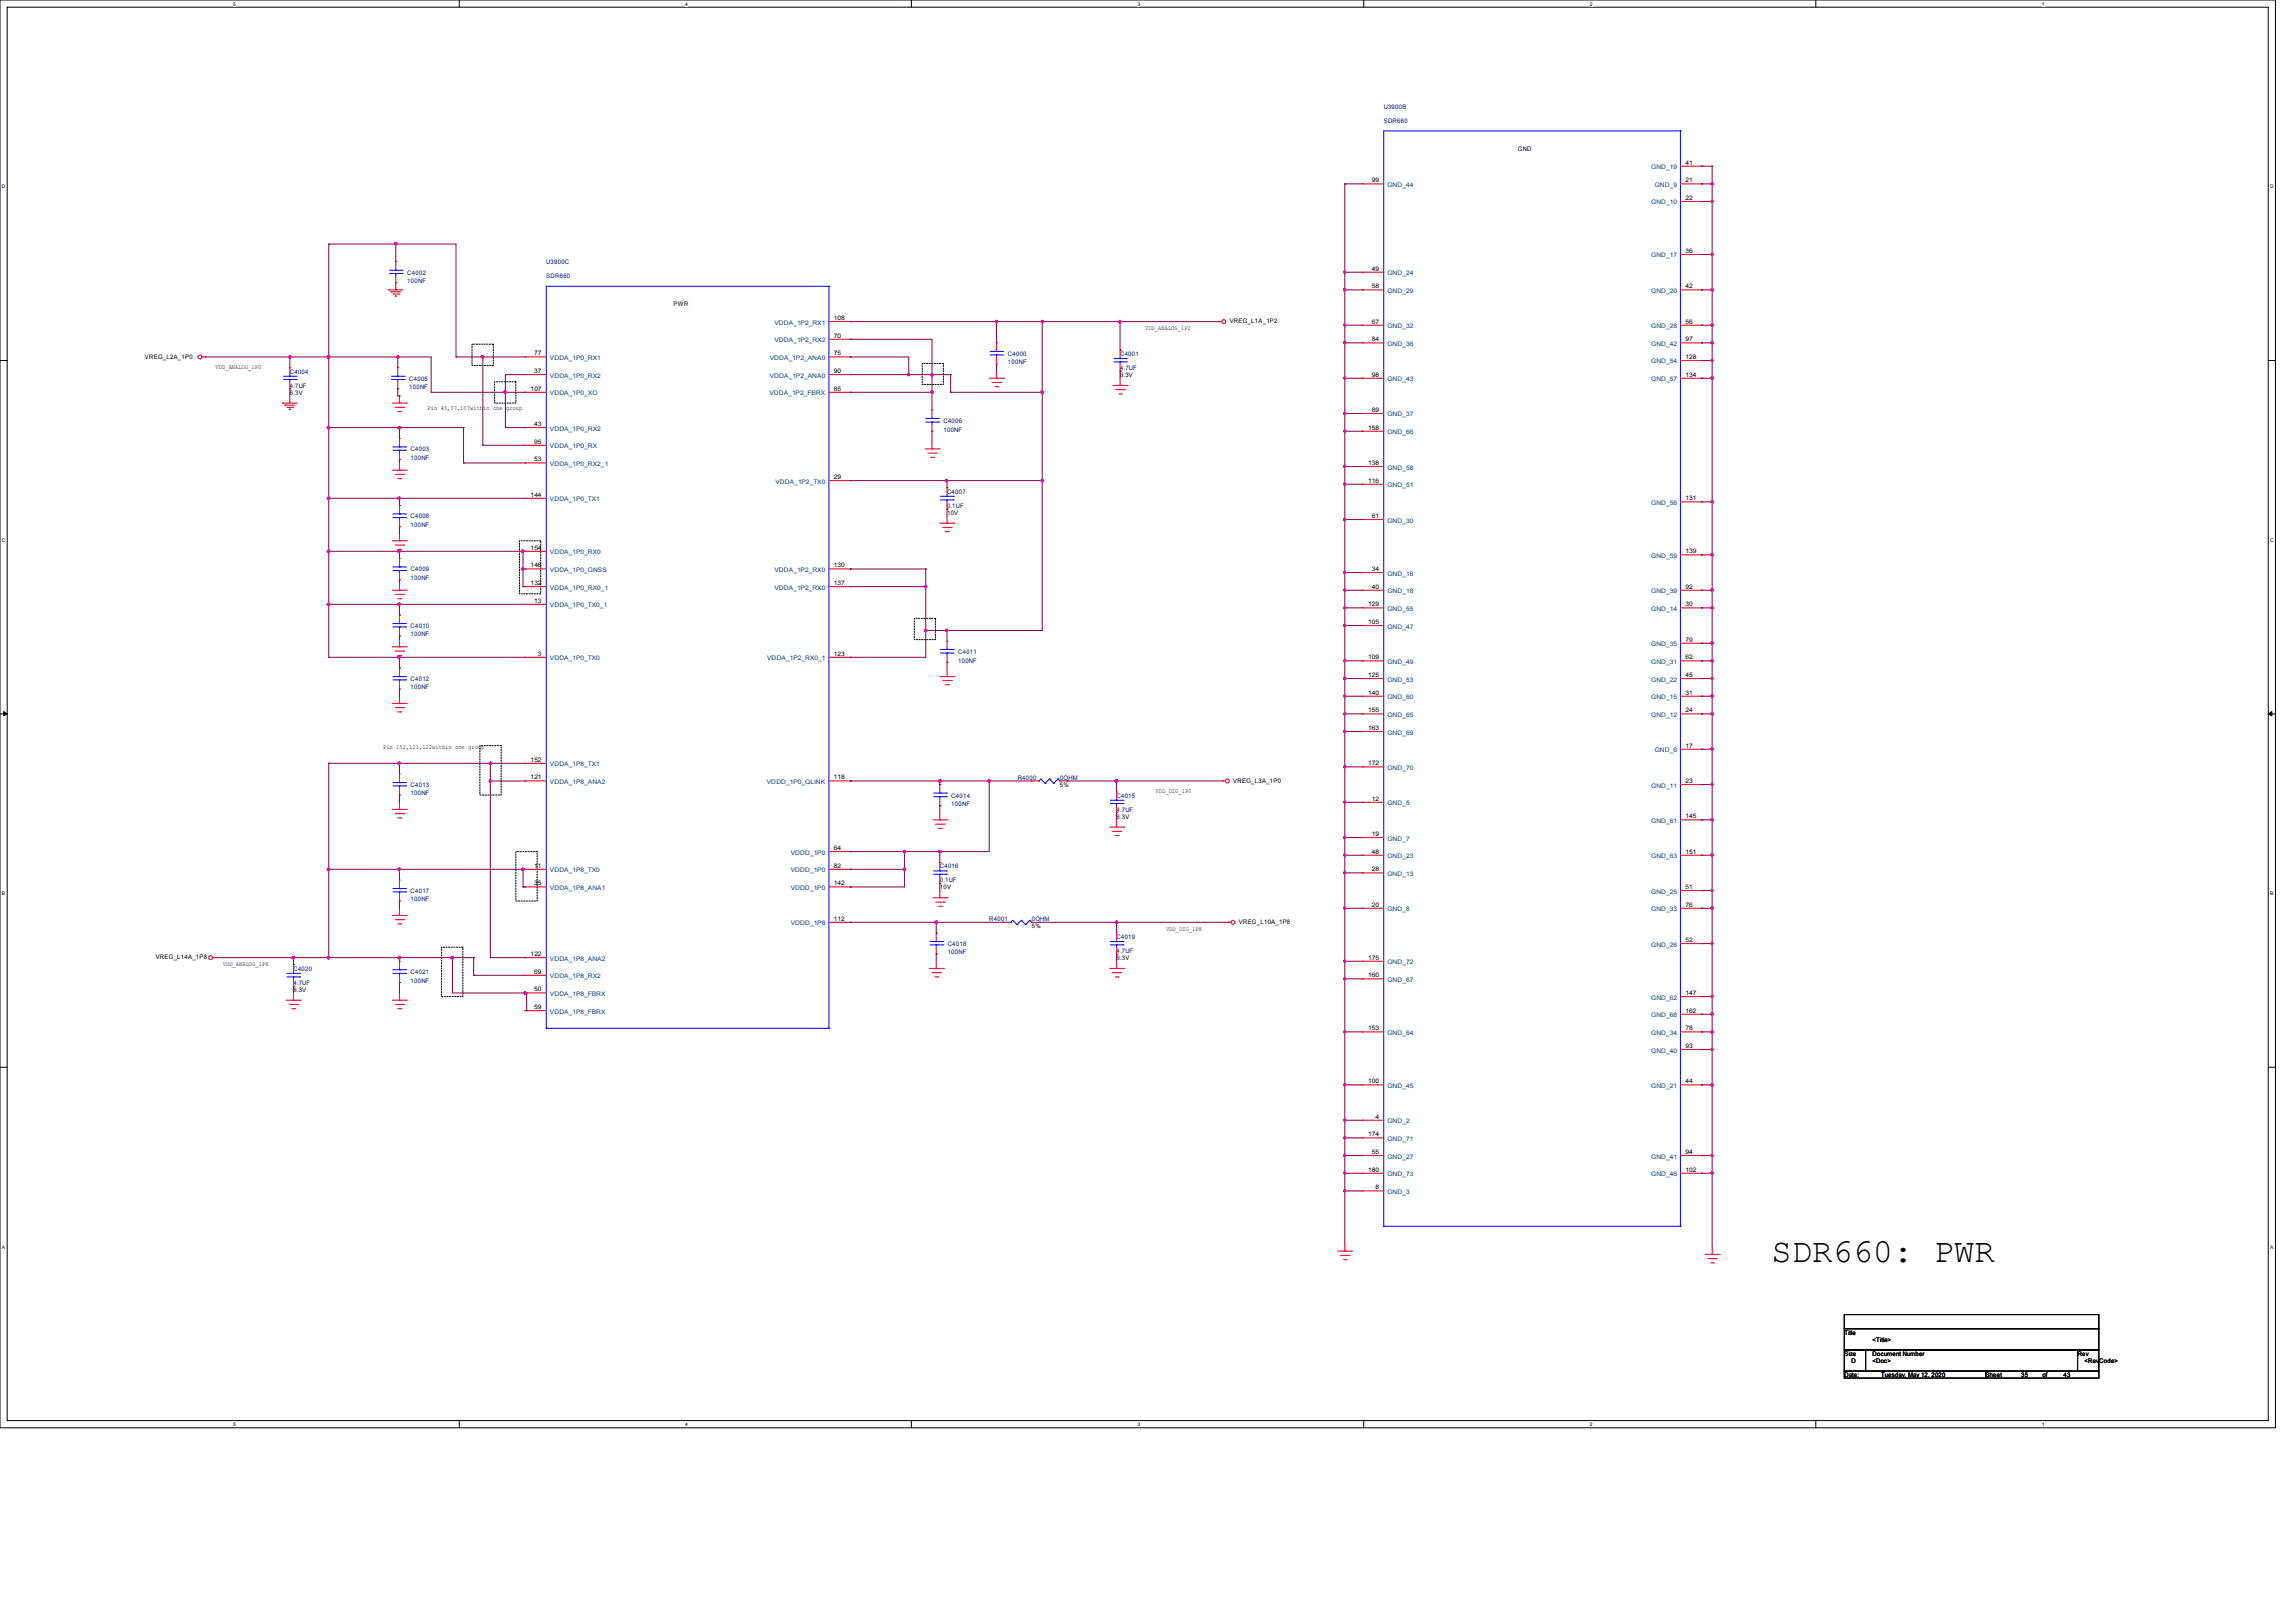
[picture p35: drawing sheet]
<svg xmlns="http://www.w3.org/2000/svg" width="297mm" height="210mm" viewBox="0 0 297 210" stroke-linecap="round" stroke-linejoin="round" font-family="sans-serif">
<defs><g id="words">
<text font-size="4.4" x="229.3" y="163.2">SDR660: PWR</text>
<g font-size=".8" fill="#000080">
<text x="179.1" y="14.1">U3900B</text>
<text x="179.1" y="15.9">SDR660</text>
<text x="52.7" y="35.5">C4002</text>
<text x="70.7" y="34.2">U3900C</text>
<text x="70.7" y="36">SDR660</text>
<text x="52.7" y="36.6">100NF</text>
<text x="130.4" y="46.1">C4000</text>
<text x="130.4" y="47.2">100NF</text>
<text x="145" y="46.1">C4001</text>
<text x="145" y="47.9">4.7UF</text>
<text x="37.5" y="48.3">C4004</text>
<text x="37.5" y="50.2">4.7UF</text>
<text x="53" y="49.2">C4005</text>
<text x="53" y="50.3">100NF</text>
<text x="53.1" y="58.4">C4003</text>
<text x="53.1" y="59.5">100NF</text>
<text x="122.1" y="54.7">C4006</text>
<text x="122.1" y="55.8">100NF</text>
<text x="122.6" y="63.9">C4007</text>
<text x="122.6" y="65.7">0.1UF</text>
<text x="53.1" y="67.1">C4008</text>
<text x="53.1" y="68.2">100NF</text>
<text x="53.1" y="73.9">C4009</text>
<text x="53.1" y="75">100NF</text>
<text x="53.1" y="81.2">C4010</text>
<text x="53.1" y="82.3">100NF</text>
<text x="53.1" y="88.1">C4012</text>
<text x="53.1" y="89.2">100NF</text>
<text x="124" y="84.6">C4011</text>
<text x="124" y="85.7">100NF</text>
<text x="53.1" y="101.8">C4013</text>
<text x="131.7" y="100.9">R4000</text>
<text x="137.2" y="100.9">0OHM</text>
<text x="53.1" y="102.9">100NF</text>
<text x="123.1" y="103.2">C4014</text>
<text x="123.1" y="104.3">100NF</text>
<text x="144.5" y="103.2">C4015</text>
<text x="144.5" y="105">4.7UF</text>
<text x="121.6" y="112.4">C4016</text>
<text x="53.1" y="115.5">C4017</text>
<text x="53.1" y="116.6">100NF</text>
<text x="121.6" y="114.2">0.1UF</text>
<text x="128" y="119.2">R4001</text>
<text x="133.5" y="119.2">0OHM</text>
<text x="38" y="125.6">C4020</text>
<text x="122.6" y="122.4">C4018</text>
<text x="122.6" y="123.5">100NF</text>
<text x="144.5" y="121.5">C4019</text>
<text x="144.5" y="123.3">4.7UF</text>
<text x="38" y="127.4">4.7UF</text>
<text x="53.1" y="126.1">C4021</text>
<text x="53.1" y="127.2">100NF</text>
</g>
<g font-size=".8">
<text x="177.5" y="23.6">99</text>
<text x="196.4" y="19.5">GND</text>
<text x="218.1" y="21.3">41</text>
<text x="218.1" y="23.6">21</text>
<text x="218.1" y="25.9">22</text>
<text x="177.5" y="35">49</text>
<text x="218.1" y="32.7">36</text>
<text x="87.2" y="39.6">PWR</text>
<text x="107.9" y="41.4">108</text>
<text x="159.1" y="41.8">VREG_L1A_1P2</text>
<text x="177.5" y="37.3">58</text>
<text x="177.5" y="41.9">67</text>
<text x="218.1" y="37.3">42</text>
<text x="218.1" y="41.9">56</text>
<text x="18.8" y="46.4">VREG_L2A_1P0</text>
<text x="27.9" y="47.8">VDD_ANALOG_1P0</text>
<text x="69.1" y="46">77</text>
<text x="107.9" y="43.7">70</text>
<text x="107.9" y="46">75</text>
<text x="148.2" y="42.8">VDD_ANALOG_1P2</text>
<text x="177.5" y="44.2">84</text>
<text x="218.1" y="44.2">97</text>
<text x="218.1" y="46.4">128</text>
<text x="37.5" y="51.1">6.3V</text>
<text x="55.3" y="53.1">Pin 43,37,107within one group</text>
<text x="68.7" y="50.5">107</text>
<text x="69.1" y="48.3">37</text>
<text x="107.9" y="48.3">90</text>
<text x="107.9" y="50.5">85</text>
<text x="145" y="48.8">6.3V</text>
<text x="177.5" y="48.7">98</text>
<text x="177.5" y="53.3">89</text>
<text x="218.1" y="48.7">134</text>
<text x="69.1" y="55.1">43</text>
<text x="69.1" y="57.4">95</text>
<text x="69.1" y="59.7">53</text>
<text x="177.1" y="55.6">158</text>
<text x="68.7" y="64.3">144</text>
<text x="107.9" y="62">29</text>
<text x="177.1" y="60.2">138</text>
<text x="177.1" y="62.4">116</text>
<text x="218.1" y="64.7">131</text>
<text x="68.7" y="71.1">154</text>
<text x="122.6" y="66.6">10V</text>
<text x="177.5" y="67">61</text>
<text x="218.1" y="71.6">139</text>
<text x="68.7" y="73.4">146</text>
<text x="68.7" y="75.7">132</text>
<text x="69.1" y="78">13</text>
<text x="107.9" y="73.4">130</text>
<text x="107.9" y="75.7">137</text>
<text x="177.5" y="73.9">34</text>
<text x="177.5" y="76.2">40</text>
<text x="218.1" y="76.2">92</text>
<text x="177.1" y="78.4">129</text>
<text x="177.1" y="80.7">105</text>
<text x="218.1" y="78.4">30</text>
<text x="218.1" y="83">79</text>
<text x="69.6" y="84.8">3</text>
<text x="107.9" y="84.8">123</text>
<text x="177.1" y="85.3">109</text>
<text x="177.1" y="87.6">125</text>
<text x="177.1" y="89.9">140</text>
<text x="218.1" y="85.3">62</text>
<text x="218.1" y="87.6">45</text>
<text x="218.1" y="89.9">31</text>
<text x="177.1" y="92.2">155</text>
<text x="177.1" y="94.4">163</text>
<text x="218.1" y="92.2">24</text>
<text x="49.6" y="96.9">Pin 152,121,122within one group</text>
<text x="68.7" y="98.6">152</text>
<text x="68.7" y="100.8">121</text>
<text x="107.9" y="100.8">118</text>
<text x="137.2" y="101.8">5%</text>
<text x="159.6" y="101.3">VREG_L3A_1P0</text>
<text x="177.1" y="99">172</text>
<text x="218.1" y="96.7">17</text>
<text x="218.1" y="101.3">23</text>
<text x="144.5" y="105.9">6.3V</text>
<text x="149.5" y="102.7">VDD_DIG_1P0</text>
<text x="177.5" y="103.6">12</text>
<text x="218.1" y="105.9">145</text>
<text x="69.1" y="112.3">11</text>
<text x="107.9" y="110">64</text>
<text x="107.9" y="112.3">82</text>
<text x="177.5" y="108.2">19</text>
<text x="177.5" y="110.4">48</text>
<text x="177.5" y="112.7">28</text>
<text x="218.1" y="110.4">151</text>
<text x="69.1" y="114.6">35</text>
<text x="107.9" y="114.6">142</text>
<text x="107.9" y="119.1">112</text>
<text x="121.6" y="115.1">10V</text>
<text x="160.3" y="119.5">VREG_L10A_1P8</text>
<text x="177.5" y="117.3">20</text>
<text x="218.1" y="115">51</text>
<text x="218.1" y="117.3">76</text>
<text x="20.2" y="124.1">VREG_L14A_1P8</text>
<text x="28.8" y="125.1">VDD_ANALOG_1P8</text>
<text x="68.7" y="123.7">122</text>
<text x="69.1" y="126">69</text>
<text x="133.5" y="120.1">5%</text>
<text x="144.5" y="124.2">6.3V</text>
<text x="150.9" y="120.5">VDD_DIG_1P8</text>
<text x="177.1" y="124.2">175</text>
<text x="218.1" y="121.9">52</text>
<text x="38" y="128.4">6.3V</text>
<text x="69.1" y="128.3">50</text>
<text x="69.1" y="130.6">59</text>
<text x="177.1" y="126.4">160</text>
<text x="218.1" y="128.7">147</text>
<text x="218.1" y="131">162</text>
<text x="177.1" y="133.3">153</text>
<text x="218.1" y="133.3">78</text>
<text x="218.1" y="135.6">93</text>
<text x="177.1" y="140.2">100</text>
<text x="218.1" y="140.2">44</text>
<text x="177.1" y="147">174</text>
<text x="177.5" y="149.3">55</text>
<text x="178" y="144.7">4</text>
<text x="218.1" y="149.3">94</text>
<text x="177.1" y="151.6">180</text>
<text x="178" y="153.9">8</text>
<text x="218.1" y="151.6">102</text>
<text x="238.7" y="172.7">Title</text>
<text x="242.3" y="173.6">&lt;Title&gt;</text>
<text x="238.7" y="175.4">Size</text>
<text x="238.7" y="178.2">Date:</text>
<text x="239.6" y="176.4">D</text>
<text x="242.3" y="175.4">Document Number</text>
<text x="242.3" y="176.4">&lt;Doc&gt;</text>
<text x="243.4" y="178.2">Tuesday, May 12, 2020</text>
<text x="257" y="178.2">Sheet</text>
<text x="261.6" y="178.2">35</text>
<text x="264.3" y="178.2">of</text>
<text x="267.1" y="178.2">43</text>
<text x="268.9" y="175.4">Rev</text>
<text x="269.8" y="176.4">&lt;RevCode&gt;</text>
</g>
<g font-size=".8" fill="#004080">
<text x="213.7" y="21.9">GND_19</text>
<text x="179.6" y="24.2">GND_44</text>
<text x="213.7" y="26.5">GND_10</text>
<text x="214.1" y="24.2">GND_9</text>
<text x="179.6" y="35.6">GND_24</text>
<text x="213.7" y="33.3">GND_17</text>
<text x="100.2" y="42">VDDA_1P2_RX1</text>
<text x="179.6" y="37.9">GND_29</text>
<text x="213.7" y="37.9">GND_20</text>
<text x="71.2" y="46.6">VDDA_1P0_RX1</text>
<text x="99.6" y="46.6">VDDA_1P2_ANA0</text>
<text x="100.2" y="44.3">VDDA_1P2_RX2</text>
<text x="179.6" y="42.5">GND_32</text>
<text x="179.6" y="44.7">GND_36</text>
<text x="213.7" y="42.5">GND_28</text>
<text x="213.7" y="44.7">GND_42</text>
<text x="213.7" y="47">GND_54</text>
<text x="71.2" y="48.9">VDDA_1P0_RX2</text>
<text x="71.2" y="51.1">VDDA_1P0_XO</text>
<text x="99.6" y="51.1">VDDA_1P2_FBRX</text>
<text x="99.6" y="48.9">VDDA_1P2_ANA0</text>
<text x="179.6" y="49.3">GND_43</text>
<text x="179.6" y="53.9">GND_37</text>
<text x="213.7" y="49.3">GND_57</text>
<text x="71.2" y="55.7">VDDA_1P0_RX2</text>
<text x="71.2" y="58">VDDA_1P0_RX</text>
<text x="179.6" y="56.2">GND_66</text>
<text x="71.2" y="60.3">VDDA_1P0_RX2_1</text>
<text x="71.2" y="64.9">VDDA_1P0_TX1</text>
<text x="100.3" y="62.6">VDDA_1P2_TX0</text>
<text x="179.6" y="60.7">GND_58</text>
<text x="179.6" y="63">GND_51</text>
<text x="213.7" y="65.3">GND_56</text>
<text x="71.2" y="71.7">VDDA_1P0_RX0</text>
<text x="179.6" y="67.6">GND_30</text>
<text x="71.2" y="74">VDDA_1P0_GNSS</text>
<text x="71.2" y="76.3">VDDA_1P0_RX0_1</text>
<text x="100.2" y="74">VDDA_1P2_RX0</text>
<text x="100.2" y="76.3">VDDA_1P2_RX0</text>
<text x="179.6" y="74.5">GND_16</text>
<text x="179.6" y="76.8">GND_18</text>
<text x="213.7" y="72.2">GND_59</text>
<text x="213.7" y="76.8">GND_39</text>
<text x="71.2" y="78.6">VDDA_1P0_TX0_1</text>
<text x="179.6" y="79">GND_55</text>
<text x="179.6" y="81.3">GND_47</text>
<text x="213.7" y="79">GND_14</text>
<text x="213.7" y="83.6">GND_35</text>
<text x="71.2" y="85.4">VDDA_1P0_TX0</text>
<text x="99.3" y="85.4">VDDA_1P2_RX0_1</text>
<text x="179.6" y="85.9">GND_49</text>
<text x="179.6" y="88.2">GND_53</text>
<text x="213.7" y="85.9">GND_31</text>
<text x="213.7" y="88.2">GND_22</text>
<text x="179.6" y="90.5">GND_60</text>
<text x="179.6" y="92.8">GND_65</text>
<text x="179.6" y="95">GND_69</text>
<text x="213.7" y="90.5">GND_15</text>
<text x="213.7" y="92.8">GND_12</text>
<text x="71.2" y="99.1">VDDA_1P8_TX1</text>
<text x="71.2" y="101.4">VDDA_1P8_ANA2</text>
<text x="99.2" y="101.4">VDDD_1P0_QLINK</text>
<text x="179.6" y="99.6">GND_70</text>
<text x="213.7" y="101.9">GND_11</text>
<text x="214.1" y="97.3">GND_6</text>
<text x="179.6" y="104.2">GND_5</text>
<text x="213.7" y="106.5">GND_61</text>
<text x="71.2" y="112.9">VDDA_1P8_TX0</text>
<text x="102.3" y="110.6">VDDD_1P0</text>
<text x="102.3" y="112.9">VDDD_1P0</text>
<text x="179.6" y="108.8">GND_7</text>
<text x="179.6" y="111">GND_23</text>
<text x="179.6" y="113.3">GND_13</text>
<text x="213.7" y="111">GND_63</text>
<text x="71.2" y="115.1">VDDA_1P8_ANA1</text>
<text x="102.3" y="115.1">VDDD_1P0</text>
<text x="102.3" y="119.7">VDDD_1P8</text>
<text x="179.6" y="117.9">GND_8</text>
<text x="213.7" y="115.6">GND_25</text>
<text x="213.7" y="117.9">GND_33</text>
<text x="71.2" y="124.3">VDDA_1P8_ANA2</text>
<text x="179.6" y="124.8">GND_72</text>
<text x="213.7" y="122.5">GND_26</text>
<text x="71.2" y="126.6">VDDA_1P8_RX2</text>
<text x="71.2" y="128.9">VDDA_1P8_FBRX</text>
<text x="71.2" y="131.1">VDDA_1P8_FBRX</text>
<text x="179.6" y="127">GND_67</text>
<text x="213.7" y="129.3">GND_62</text>
<text x="213.7" y="131.6">GND_68</text>
<text x="179.6" y="133.9">GND_64</text>
<text x="213.7" y="133.9">GND_34</text>
<text x="213.7" y="136.2">GND_40</text>
<text x="179.6" y="140.8">GND_45</text>
<text x="213.7" y="140.8">GND_21</text>
<text x="179.6" y="145.3">GND_2</text>
<text x="179.6" y="147.6">GND_71</text>
<text x="179.6" y="149.9">GND_27</text>
<text x="213.7" y="149.9">GND_41</text>
<text x="179.6" y="152.2">GND_73</text>
<text x="179.6" y="154.5">GND_3</text>
<text x="213.7" y="152.2">GND_46</text>
</g>
<g font-size=".6">
<text x="30.2" y=".7">5</text>
<text x="88.7" y=".7">4</text>
<text x="147.2" y=".7">3</text>
<text x="205.7" y=".7">2</text>
<text x="264.2" y=".7">1</text>
<text x=".3" y="24.4">D</text>
<text x="293.8" y="24.4">D</text>
<text x=".3" y="70.1">C</text>
<text x="293.8" y="70.1">C</text>
<text x=".3" y="115.8">B</text>
<text x="293.8" y="115.8">B</text>
<text x=".3" y="161.5">A</text>
<text x="293.8" y="161.5">A</text>
<text x="30.2" y="184.5">5</text>
<text x="88.7" y="184.5">4</text>
<text x="147.2" y="184.5">3</text>
<text x="205.7" y="184.5">2</text>
<text x="264.2" y="184.5">1</text>
</g>
</g></defs>
<path d="M0 0h294.5v184.7h-294.5zM.9 .9h292.6v182.9h-292.6z" fill="none" stroke="#000" stroke-width=".13"/>
<g fill="#fff">
<path d="M30.2 .1h.3v.7h-.3z"/>
<path d="M30.2 183.9h.3v.8h-.3z"/>
</g>
<path d="M59.4 0v.9M59.4 183.8v.9" fill="none" stroke="#000" stroke-width=".13"/>
<g fill="#fff">
<path d="M88.7 .1h.3v.7h-.3z"/>
<path d="M88.7 183.9h.3v.8h-.3z"/>
</g>
<path d="M117.9 0v.9M117.9 183.8v.9" fill="none" stroke="#000" stroke-width=".13"/>
<g fill="#fff">
<path d="M147.2 .1h.3v.7h-.3z"/>
<path d="M147.2 183.9h.3v.8h-.3z"/>
</g>
<path d="M176.5 0v.9M176.5 183.8v.9" fill="none" stroke="#000" stroke-width=".13"/>
<g fill="#fff">
<path d="M205.7 .1h.4v.7h-.4z"/>
<path d="M205.7 183.9h.4v.8h-.4z"/>
</g>
<path d="M235 0v.9M235 183.8v.9" fill="none" stroke="#000" stroke-width=".13"/>
<g fill="#fff">
<path d="M264.2 .1h.4v.7h-.4z"/>
<path d="M264.2 183.9h.4v.8h-.4z"/>
<path d="M.3 23.8h.4v.7h-.4z"/>
<path d="M293.8 23.8h.5v.7h-.5z"/>
<path d="M.3 69.5h.4v.7h-.4z"/>
<path d="M293.8 69.5h.5v.7h-.5z"/>
</g>
<path d="M0 46.7h.9M293.5 46.7h1" fill="none" stroke="#000" stroke-width=".13"/>
<g fill="#fff">
<path d="M.3 115.2h.4v.8h-.4z"/>
<path d="M293.8 115.2h.4v.8h-.4z"/>
</g>
<path d="M0 92.4h.9M293.5 92.4h1" fill="none" stroke="#000" stroke-width=".13"/>
<path d="M.5 92.1l.4 .3-.4 .2zM293.5 92.4l.5-.3v.5z" fill="#000" stroke="#000" stroke-width=".13"/>
<g fill="#fff">
<path d="M.3 161h.3v.7h-.3z"/>
<path d="M293.8 161h.4v.7h-.4z"/>
</g>
<path d="M0 138.1h.9M293.5 138.1h1M238.7 170.1h32.9v1.8h-32.9zM238.7 171.9h32.9v2.8h-32.9zM238.7 174.7h2.7v2.7h-2.7zM238.7 177.4h18.3v.9h-18.3zM241.4 174.7h27.5v2.7h-27.5zM257 177.4h14.6v.9h-14.6zM268.9 174.7h2.7v2.7h-2.7z" fill="none" stroke="#000" stroke-width=".13"/>
<path d="M61.1 44.5h2.7v2.8h-2.7zM64 49.4h2.8v2.8h-2.8zM119.3 47h2.8v2.7h-2.8zM67.2 70h2.8v6.8h-2.8zM62.1 96.5h2.8v6.4h-2.8zM118.3 80h2.8v2.8h-2.8zM66.8 110.2h2.7v6.4h-2.7zM57.1 122.6h2.8v6.3h-2.8z" fill="none" stroke="#000" stroke-width=".13" stroke-dasharray=".2 .2"/>
<g fill="none" stroke="#f00" stroke-width=".13">
<path d="M50.3 37.5h.1M50.3 37.5h1.9M50.6 37.8h.1M50.6 37.8h1.3M50.8 38.1h.8M51.1 38.3h.1M51.1 38.3h.2M51.2 33.9h.1M51.2 36.6h.1M51.2 33.9v.9M51.2 35.7v.9M51.6 38.1h.1"/>
<path d="M176.3 23.8h.1M176.3 35.2h.1M176.3 37.5h.1M176.3 37.5h2.8M176.3 23.8h2.8M176.3 35.2h2.8M217.5 37.5h2.7M217.5 23.8h2.7M217.5 21.5h2.7M217.5 26.1h2.7M217.5 32.9h2.7M220.2 21.5h.1"/>
<path d="M220.2 23.8h.1M220.2 26.1h.1M220.2 32.9h.1M220.2 37.5h.1M26.2 46.2h.3M26.5 46.2h.1M36.6 52.2h.1M36.6 52.2h1.8M36.9 52.4h.1M36.9 52.4h1.2M37.1 52.7h.8M37.4 53h.1"/>
<path d="M37.4 53h.2M37.5 47.6h.1M37.5 50.3h.1M37.5 47.6v.9M37.5 49.4v.9M37.9 52.7h.1M50.8 52.2h1.8M51.1 52.7h1.1M51.5 47.6h.1M51.5 50.3h.1M51.5 53.3h.4M51.5 47.6v.9"/>
<path d="M51.5 49.4v.9M51.7 52.2h.1M51.7 56.7h.1M51.7 59.4h.1M51.7 51.2v1M51.7 56.7v.9M51.7 58.5v.9M51.7 59.9v.9M51.9 53.3h.1M52.2 52.7h.1M52.6 52.2h.1M67.9 46.2h.1"/>
<path d="M67.9 48.5h.1M67.9 55.3h.1M67.9 57.6h.1M67.9 59.9h.1M67.9 50.8h.1M67.9 46.2h2.8M67.9 48.5h2.8M67.9 55.3h2.8M67.9 57.6h2.8M67.9 59.9h2.8M67.9 50.8h2.8M107.3 46.2h2.7"/>
<path d="M107.3 41.6h2.7M107.3 48.5h2.7M107.3 43.9h2.7M107.3 50.8h2.7M110 43.9h.1M110 46.2h.1M110 48.5h.1M110 50.8h.1M110 41.6h.1M119.7 58.1h1.8M120.1 58.6h1.1M120.4 59.2h.4"/>
<path d="M120.6 58.1h.1M120.6 53h.1M120.6 55.8h.1M120.6 53v1M120.6 54.9v.9M120.6 57.1v1M120.8 59.2h.1M121.2 58.6h.1M121.5 58.1h.1M128 48.9h1.9M128.4 49.5h1.1M128.8 50h.3"/>
<path d="M128.9 48.9h.1M128.9 44.4h.1M128.9 47.1h.1M128.9 44.4v.9M128.9 46.2v.9M128.9 48v.9M129.1 50h.1M129.5 49.5h.1M129.9 48.9h.1M144 49.9h1.9M144.4 50.4h1.1M144.8 51h.3"/>
<path d="M144.9 49.9h.1M144.9 45.3h.1M144.9 48h.1M144.9 45.3v.9M144.9 47.1v.9M144.9 48.9v1M145.1 51h.1M145.5 50.4h.1M145.9 49.9h.1M157.7 41.6h.1M157.7 41.6h.4M176.3 42.1h.1"/>
<path d="M176.3 44.4h.1M176.3 48.9h.1M176.3 53.5h.1M176.3 55.8h.1M176.3 48.9h2.8M176.3 42.1h2.8M176.3 44.4h2.8M176.3 53.5h2.8M176.3 55.8h2.8M217.5 48.9h2.7M217.5 42.1h2.7M217.5 44.4h2.7"/>
<path d="M217.5 46.7h2.7M220.2 42.1h.1M220.2 44.4h.1M220.2 46.7h.1M220.2 48.9h.1M50.8 76.4h1.8M50.8 70h1.8M50.8 60.8h1.8M51.1 76.9h1.1M51.1 70.5h1.1M51.1 61.4h1.1M51.5 77.5h.4"/>
<path d="M51.5 71.1h.4M51.5 61.9h.4M51.7 76.4h.1M51.7 70h.1M51.7 60.8h.1M51.7 72.3h.1M51.7 75h.1M51.7 79.6h.1M51.7 65.4h.1M51.7 68.2h.1M51.7 65.4v.9M51.7 67.2v1"/>
<path d="M51.7 69v1M51.7 72.3v.9M51.7 74.1v.9M51.7 75.4v1M51.7 79.6v.9M51.9 77.5h.1M51.9 71.1h.1M51.9 61.9h.1M52.2 76.9h.1M52.2 70.5h.1M52.2 61.4h.1M52.6 76.4h.1"/>
<path d="M52.6 70h.1M52.6 60.8h.1M67.9 64.5h.1M67.9 71.3h.1M67.9 73.6h.1M67.9 78.2h.1M67.9 75.9h.1M67.9 64.5h2.8M67.9 71.3h2.8M67.9 73.6h2.8M67.9 78.2h2.8M67.9 75.9h2.8"/>
<path d="M107.3 73.6h2.7M107.3 75.9h2.7M107.3 62.2h2.7M110 62.2h.1M110 73.6h.1M110 75.9h.1M121.6 67.7h1.8M122 68.2h1.1M122.3 68.8h.4M122.6 67.7h.1M122.6 63.1h.1M122.6 65.9h.1"/>
<path d="M122.6 63.1v.9M122.6 64.9v1M122.6 66.8v.9M122.7 68.8h.1M123.1 68.2h.1M123.4 67.7h.1M176.3 60.4h.1M176.3 62.7h.1M176.3 67.2h.1M176.3 74.1h.1M176.3 76.4h.1M176.3 78.7h.1"/>
<path d="M176.3 76.4h2.8M176.3 60.4h2.8M176.3 62.7h2.8M176.3 67.2h2.8M176.3 74.1h2.8M176.3 78.7h2.8M217.5 76.4h2.7M217.5 78.7h2.7M217.5 64.9h2.7M217.5 71.8h2.7M220.2 64.9h.1M220.2 71.8h.1"/>
<path d="M220.2 76.4h.1M220.2 78.7h.1M50.8 83.7h1.8M50.8 91h1.8M51.1 84.2h1.1M51.1 91.6h1.1M51.5 84.8h.4M51.5 92.1h.4M51.7 83.7h.1M51.7 91h.1M51.7 82.3h.1M51.7 86.4h.1"/>
<path d="M51.7 89.2h.1M51.7 81.4v.9M51.7 82.8v.9M51.7 86.4v.9M51.7 88.3v.9M51.7 90.1v.9M51.9 84.8h.1M51.9 92.1h.1M52.2 84.2h.1M52.2 91.6h.1M52.6 83.7h.1M52.6 91h.1"/>
<path d="M67.9 85h.1M67.9 98.8h.1M67.9 85h2.8M67.9 98.8h2.8M107.3 85h2.7M110 85h.1M121.6 87.5h1.8M122 88.1h1.1M122.3 88.6h.4M122.6 87.5h.1M122.6 83h.1M122.6 85.7h.1"/>
<path d="M122.6 83v.9M122.6 84.8v.9M122.6 86.6v.9M122.7 88.6h.1M123.1 88.1h.1M123.4 87.5h.1M176.3 80.9h.1M176.3 85.5h.1M176.3 87.8h.1M176.3 90.1h.1M176.3 92.4h.1M176.3 94.7h.1"/>
<path d="M176.3 99.2h.1M176.3 80.9h2.8M176.3 85.5h2.8M176.3 87.8h2.8M176.3 90.1h2.8M176.3 92.4h2.8M176.3 94.7h2.8M176.3 99.2h2.8M217.5 85.5h2.7M217.5 87.8h2.7M217.5 90.1h2.7M217.5 92.4h2.7"/>
<path d="M217.5 83.2h2.7M217.5 96.9h2.7M220.2 83.2h.1M220.2 85.5h.1M220.2 87.8h.1M220.2 90.1h.1M220.2 92.4h.1M220.2 96.9h.1M50.8 104.7h1.8M50.8 118.4h1.8M51.1 105.3h1.1M51.1 119h1.1"/>
<path d="M51.5 105.8h.4M51.5 119.5h.4M51.7 104.7h.1M51.7 118.4h.1M51.7 100.2h.1M51.7 102.9h.1M51.7 113.9h.1M51.7 116.6h.1M51.7 100.2v.8M51.7 102v.9M51.7 103.8v.9M51.7 113.9v.9"/>
<path d="M51.7 115.7v.9M51.7 117.5v.9M51.9 105.8h.1M51.9 119.5h.1M52.2 105.3h.1M52.2 119h.1M52.6 104.7h.1M52.6 118.4h.1M67.9 101h.1M67.9 112.5h.1M67.9 114.8h.1M67.9 101h2.8"/>
<path d="M67.9 112.5h2.8M67.9 114.8h2.8M107.3 119.3h2.7M107.3 101h2.7M107.3 112.5h2.7M107.3 114.8h2.7M107.3 110.2h2.7M110 101h.1M110 110.2h.1M110 112.5h.1M110 114.8h.1M110 119.3h.1"/>
<path d="M120.7 106.1h1.9M120.7 116.2h1.9M121.1 106.6h1.1M121.1 116.7h1.1M121.5 107.2h.3M121.5 117.3h.3M121.6 106.1h.1M121.6 116.2h.1M121.6 111.6h.1M121.6 114.3h.1M121.6 101.5h.1M121.6 104.3h.1"/>
<path d="M121.6 101.5v.9M121.6 103.3v1M121.6 105.2v.9M121.6 111.6v.9M121.6 113.4v.9M121.6 115.2v1M121.8 107.2h.1M121.8 117.3h.1M122.2 106.6h.1M122.2 116.7h.1M122.6 106.1h.1M122.6 116.2h.1"/>
<path d="M129.9 119.3h.1M129.9 119.3h.9M133.5 101h.1M133.5 119.3h1M133.5 101h1M134.5 119.3h.1M137.2 101h.9M138.1 101h.1M143.6 107h1.8M143.9 107.6h1.1M144.3 108.1h.4M144.5 107h.1"/>
<path d="M144.5 102.4h.1M144.5 105.2h.1M144.5 102.4v.9M144.5 104.3v.9M144.5 106.1v.9M144.7 108.1h.1M145 107.6h.1M145.4 107h.1M158.2 101h.1M158.2 101h.4M158.9 119.3h.1M158.9 119.3h.4"/>
<path d="M176.3 103.8h.1M176.3 108.4h.1M176.3 110.7h.1M176.3 112.9h.1M176.3 117.5h.1M176.3 103.8h2.8M176.3 108.4h2.8M176.3 110.7h2.8M176.3 112.9h2.8M176.3 117.5h2.8M217.5 106.1h2.7M217.5 110.7h2.7"/>
<path d="M217.5 117.5h2.7M217.5 101.5h2.7M217.5 115.2h2.7M220.2 101.5h.1M220.2 106.1h.1M220.2 110.7h.1M220.2 115.2h.1M220.2 117.5h.1M27.6 123.9h.3M27.9 123.9h.1M37 129.4h1.9M37.4 130h1.1"/>
<path d="M37.8 130.5h.3M38 129.4h.1M38 124.8h.1M38 127.6h.1M38 124.8v.9M38 126.7v.9M38 128.5v.9M38.1 130.5h.1M38.5 130h.1M38.9 129.4h.1M50.8 129.4h1.8M51.1 130h1.1"/>
<path d="M51.5 130.5h.4M51.7 129.4h.1M51.7 124.4h.1M51.7 127.1h.1M51.7 124.4v.9M51.7 126.2v.9M51.7 128.5v.9M51.9 130.5h.1M52.2 130h.1M52.6 129.4h.1M67.9 123.9h.1M67.9 126.2h.1"/>
<path d="M67.9 128.5h.1M67.9 130.8h.1M67.9 123.9h2.8M67.9 126.2h2.8M67.9 128.5h2.8M67.9 130.8h2.8M120.3 125.3h1.8M120.6 125.9h1.1M121 126.4h.4M121.2 125.3h.1M121.2 120.7h.1M121.2 123.4h.1"/>
<path d="M121.2 120.7v.9M121.2 122.6v.8M121.2 124.4v.9M121.4 126.4h.1M121.7 125.9h.1M122.1 125.3h.1M143.6 125.3h1.8M143.9 125.9h1.1M144.3 126.4h.4M144.5 125.3h.1M144.5 120.7h.1M144.5 123.4h.1"/>
<path d="M144.5 120.7v.9M144.5 122.6v.8M144.5 124.4v.9M144.7 126.4h.1M145 125.9h.1M145.4 125.3h.1M176.3 124.4h.1M176.3 126.7h.1M176.3 133.5h.1M176.3 124.4h2.8M176.3 126.7h2.8M176.3 133.5h2.8"/>
<path d="M217.5 133.5h2.7M217.5 122.1h2.7M217.5 128.9h2.7M217.5 131.2h2.7M217.5 135.8h2.7M220.2 122.1h.1M220.2 128.9h.1M220.2 131.2h.1M220.2 133.5h.1M220.2 135.8h.1M176.3 140.4h.1M176.3 144.9h.1"/>
<path d="M176.3 147.2h.1M176.3 149.5h.1M176.3 151.8h.1M176.3 154.1h.1M176.3 140.4h2.8M176.3 144.9h2.8M176.3 147.2h2.8M176.3 149.5h2.8M176.3 151.8h2.8M176.3 154.1h2.8M217.5 140.4h2.7M217.5 149.5h2.7"/>
<path d="M217.5 151.8h2.7M220.2 140.4h.1M220.2 149.5h.1M220.2 151.8h.1M173.1 161.9h1.8M173.5 162.4h1.1M173.9 163h.3M174 161.9h.1M174 161v.9M174.2 163h.1M174.6 162.4h.1M174.9 161.9h.1"/>
<path d="M220.6 162.3h1.9M221 162.9h1.1M221.4 163.4h.3M221.6 162.3h.1M221.6 161.4v.9M221.7 163.4h.1M222.1 162.9h.1M222.5 162.3h.1"/>
<circle cx="25.9" cy="46.2" r=".25"/>
<circle cx="158.4" cy="41.6" r=".25"/>
<circle cx="158.8" cy="101" r=".25"/>
<circle cx="159.6" cy="119.3" r=".25"/>
<circle cx="27.3" cy="123.9" r=".25"/>
</g>
<g fill="none" stroke="#00f" stroke-width=".13">
<path d="M217.5 16.9h.1M217.5 16.9h-38.4v141.8M217.5 16.9v141.8M50.4 35.4h1.6M50.4 35h1.6M51.2 35h.1M51.2 35.4h.1M51.2 34.8v.2M51.2 35.4v.3M52 35.4h.1M52 35h.1M107.3 37h.1"/>
<path d="M107.3 37h-36.6v96.1M107.3 37v96.1M36.7 49.1h1.6M36.7 48.7h1.6M37.5 48.7h.1M37.5 49.1h.1M37.5 48.5v.2M37.5 49.1v.3M38.3 49.1h.1M38.3 48.7h.1M50.7 49.1h1.6M50.7 48.7h1.6"/>
<path d="M50.8 58.3h1.7M50.8 57.8h1.7M51.5 48.7h.1M51.5 49.1h.1M51.5 48.5v.2M51.5 49.1v.3M51.7 57.8h.1M51.7 58.3h.1M51.7 57.6v.2M51.7 58.3v.2M52.3 49.1h.1M52.3 48.7h.1"/>
<path d="M52.5 58.3h.1M52.5 57.8h.1M119.8 54.6h1.7M119.8 54.1h1.7M120.6 54.1h.1M120.6 54.6h.1M120.6 54v.1M120.6 54.6v.3M121.5 54.6h.1M121.5 54.1h.1M128.1 45.9h1.7M128.1 45.5h1.7"/>
<path d="M128.9 45.5h.1M128.9 45.9h.1M128.9 45.3v.2M128.9 45.9v.3M129.8 45.9h.1M129.8 45.5h.1M144.1 46.8h1.7M144.1 46.4h1.7M144.9 46.4h.1M144.9 46.8h.1M144.9 46.2v.2M144.9 46.8v.3"/>
<path d="M145.8 46.8h.1M145.8 46.4h.1M50.8 73.8h1.7M50.8 73.4h1.7M50.8 67h1.7M50.8 66.5h1.7M51.7 73.4h.1M51.7 73.8h.1M51.7 66.5h.1M51.7 67h.1M51.7 66.3v.2M51.7 67v.2"/>
<path d="M51.7 73.2v.2M51.7 73.8v.3M52.5 73.8h.1M52.5 73.4h.1M52.5 67h.1M52.5 66.5h.1M121.7 64.7h1.7M121.7 64.2h1.7M122.6 64.2h.1M122.6 64.7h.1M122.6 64v.2M122.6 64.7v.2"/>
<path d="M123.4 64.7h.1M123.4 64.2h.1M50.8 81.1h1.7M50.8 80.7h1.7M50.8 88h1.7M50.8 87.5h1.7M51.7 80.7h.1M51.7 81.1h.1M51.7 87.5h.1M51.7 88h.1M51.7 80.5v.2M51.7 81.1v.3"/>
<path d="M51.7 87.3v.2M51.7 88v.3M52.5 81.1h.1M52.5 80.7h.1M52.5 88h.1M52.5 87.5h.1M121.7 84.5h1.7M121.7 84h1.7M122.6 84h.1M122.6 84.5h.1M122.6 83.9v.1M122.6 84.5v.3"/>
<path d="M123.4 84.5h.1M123.4 84h.1M50.8 101.7h1.7M50.8 101.3h1.7M50.8 115.4h1.7M50.8 115h1.7M51.7 101.3h.1M51.7 101.7h.1M51.7 115h.1M51.7 115.4h.1M51.7 101v.3M51.7 101.7v.3"/>
<path d="M51.7 114.8v.2M51.7 115.4v.3M52.5 101.7h.1M52.5 101.3h.1M52.5 115.4h.1M52.5 115h.1M120.8 113.1h1.7M120.8 112.7h1.7M120.8 103.1h1.7M120.8 102.6h1.7M121.6 112.7h.1M121.6 113.1h.1"/>
<path d="M121.6 102.6h.1M121.6 103.1h.1M121.6 102.4v.2M121.6 103.1v.2M121.6 112.5v.2M121.6 113.1v.3M122.5 113.1h.1M122.5 112.7h.1M122.5 103.1h.1M122.5 102.6h.1M130.8 119.3h.1M130.8 119.3l.3-.2 .5 .5"/>
<path d="M131.6 119.6h.1M132.2 119.1h.1M132.2 119.1l-.6 .5M132.2 119.1l.5 .5M132.7 119.6h.1M133.3 119.1h.1M133.3 119.1l-.6 .5M133.3 119.1l.2 .2M133.5 119.3h.1M134.5 101h.1M134.5 101l.2-.2 .6 .5M135.3 101.3h.1"/>
<path d="M135.8 100.8h.1M135.8 100.8l-.5 .5M135.8 100.8l.6 .5M136.4 101.3h.1M136.9 100.8h.1M136.9 100.8l-.5 .5M136.9 100.8l.3 .2M137.2 101h.1M143.7 104h1.6M143.7 103.5h1.6M144.5 103.5h.1M144.5 104h.1"/>
<path d="M144.5 103.3v.2M144.5 104v.3M145.3 104h.1M145.3 103.5h.1M37.1 126.4h1.7M37.1 125.9h1.7M38 125.9h.1M38 126.4h.1M38 125.7v.2M38 126.4v.3M38.8 126.4h.1M38.8 125.9h.1"/>
<path d="M50.8 125.9h1.7M50.8 125.5h1.7M51.7 125.5h.1M51.7 125.9h.1M51.7 125.3v.2M51.7 125.9v.3M52.5 125.9h.1M52.5 125.5h.1M70.7 133.1h.1M70.7 133.1h36.6M107.3 133.1h.1M120.4 122.3h1.6"/>
<path d="M120.4 121.8h1.6M121.2 121.8h.1M121.2 122.3h.1M121.2 121.6v.2M121.2 122.3v.3M122 122.3h.1M122 121.8h.1M143.7 122.3h1.6M143.7 121.8h1.6M144.5 121.8h.1M144.5 122.3h.1M144.5 121.6v.2"/>
<path d="M144.5 122.3v.3M145.3 122.3h.1M145.3 121.8h.1M179.1 158.7h.1M179.1 158.7h38.4M217.5 158.7h.1"/>
</g>
<g fill="none" stroke="#800040" stroke-width=".13">
<path d="M42.5 31.6h.1M42.5 31.6v53.4M42.5 31.6h16.5v14.6M51.2 31.6h.1M51.2 37.5h.1M51.2 31.6v2.3M51.2 36.6v.9M174 23.8h.1M174 37.5h.1M174 35.2h.1M174 37.5h2.3M174 23.8h2.3"/>
<path d="M174 23.8v137.2M174 35.2h2.3M220.2 37.5h.1M220.2 32.9h.1M220.2 26.1h.1M220.2 23.8h.1M220.2 21.5h.1M220.2 37.5h1.4M220.2 32.9h1.4M220.2 26.1h1.4M220.2 23.8h1.4M220.2 21.5h1.4"/>
<path d="M221.6 37.5h.1M221.6 32.9h.1M221.6 26.1h.1M221.6 23.8h.1M221.6 21.5h.1M221.6 21.5v139.9M26.5 46.2h29.3v4.6M37.5 46.2h.1M37.5 50.3h.1M37.5 46.2v1.4M37.5 50.3v1.9M42.5 46.2h.1"/>
<path d="M42.5 55.3h.1M42.5 55.3h17.5M51.5 50.3h.1M51.5 46.2h.1M51.5 46.2v1.4M51.5 50.3v.9h.2M51.7 59.4h.1M51.7 55.3h.1M51.7 51.2h.1M51.7 55.3v1.4M51.7 59.4v.5M55.8 50.8h.1"/>
<path d="M55.8 50.8h12.1M59 46.2h.1M59 46.2h8.9M60 59.9h.1M60 55.3h.1M60 59.9h7.9M60 55.3v4.6M62.5 46.2h.1M62.5 57.6h.1M62.5 57.6h5.4M62.5 46.2v11.4M65.4 48.5h.1"/>
<path d="M65.4 50.8h.1M65.4 55.3h.1M65.4 48.5v6.8M65.4 55.3h2.5M65.4 48.5h2.5M67.9 50.8h.1M67.9 55.3h.1M110 41.6h.1M110 43.9h.1M110 50.8h.1M110 48.5h.1M110 46.2h.1"/>
<path d="M110 43.9h10.6v9.1M110 41.6h47.7M110 50.8h10.6M110 46.2h7.6v2.3M110 48.5h13M117.6 48.5h.1M120.6 48.5h.1M120.6 50.8h.1M120.6 55.8h.1M120.6 55.8v1.3M123 50.8h.1M123 48.5h.1"/>
<path d="M123 50.8h11.9M123 48.5v2.3M128.9 47.1h.1M128.9 44.4h.1M128.9 41.6v2.8M128.9 47.1v.9M134.9 50.8h.1M134.9 41.6h.1M134.9 41.6v40h-15.1M144.9 41.6h.1M144.9 48h.1M144.9 45.3h.1"/>
<path d="M144.9 41.6v3.7M144.9 48v.9M157.7 41.6h.1M174 55.8h.1M174 53.5h.1M174 48.9h.1M174 44.4h.1M174 42.1h.1M174 44.4h2.3M174 42.1h2.3M174 48.9h2.3M174 55.8h2.3"/>
<path d="M174 53.5h2.3M220.2 44.4h.1M220.2 42.1h.1M220.2 48.9h.1M220.2 46.7h.1M220.2 44.4h1.4M220.2 42.1h1.4M220.2 48.9h1.4M220.2 46.7h1.4M221.6 44.4h.1M221.6 42.1h.1M221.6 48.9h.1"/>
<path d="M221.6 46.7h.1M42.5 64.5h.1M42.5 78.2h.1M42.5 71.3h.1M42.5 78.2h25.4M42.5 64.5h25.4M42.5 71.3h25.4M51.7 78.2h.1M51.7 71.3h.1M51.7 75h.1M51.7 68.2h.1M51.7 64.5h.1"/>
<path d="M51.7 65.4h.1M51.7 79.6h.1M51.7 64.5v.9M51.7 68.2v.8M51.7 71.3v1M51.7 75v.4M51.7 78.2v1.4M67.7 75.9h.1M67.7 73.6h.1M67.7 71.3h.1M67.7 75.9h.2M67.7 71.3v4.6"/>
<path d="M67.7 73.6h.2M110 62.2h.1M110 73.6h.1M110 75.9h.1M110 75.9h9.8M110 73.6h9.8M110 62.2h24.9M119.8 73.6h.1M119.8 75.9h.1M119.8 73.6v11.4h-9.8M122.6 65.9h.1M122.6 62.2h.1"/>
<path d="M122.6 63.1h.1M122.6 62.2v.9M122.6 65.9v.9M134.9 62.2h.1M174 78.7h.1M174 76.4h.1M174 74.1h.1M174 67.2h.1M174 62.7h.1M174 60.4h.1M174 78.7h2.3M174 76.4h2.3"/>
<path d="M174 74.1h2.3M174 67.2h2.3M174 62.7h2.3M174 60.4h2.3M220.2 78.7h.1M220.2 76.4h.1M220.2 71.8h.1M220.2 64.9h.1M220.2 78.7h1.4M220.2 76.4h1.4M220.2 71.8h1.4M220.2 64.9h1.4"/>
<path d="M221.6 78.7h.1M221.6 76.4h.1M221.6 71.8h.1M221.6 64.9h.1M42.5 98.8h.1M42.5 85h.1M42.5 98.8v25.1M42.5 85h25.4M42.5 98.8h25.4M51.7 89.2h.1M51.7 85h.1M51.7 82.3h.1"/>
<path d="M51.7 98.8h.1M51.7 86.4h.1M51.7 82.3v.5M51.7 85v1.4M51.7 89.2v.9M51.7 98.8v1.4M63.5 98.8h.1M63.5 98.8v25.1M110 85h.1M119.8 81.6h.1M122.6 85.7h.1M122.6 81.6h.1"/>
<path d="M122.6 81.6v1.4M122.6 85.7v.9M174 85.5h.1M174 80.9h.1M174 99.2h.1M174 94.7h.1M174 92.4h.1M174 90.1h.1M174 87.8h.1M174 85.5h2.3M174 92.4h2.3M174 90.1h2.3"/>
<path d="M174 87.8h2.3M174 80.9h2.3M174 99.2h2.3M174 94.7h2.3M220.2 85.5h.1M220.2 83.2h.1M220.2 96.9h.1M220.2 92.4h.1M220.2 90.1h.1M220.2 87.8h.1M220.2 85.5h1.4M220.2 83.2h1.4"/>
<path d="M220.2 96.9h1.4M220.2 92.4h1.4M220.2 90.1h1.4M220.2 87.8h1.4M221.6 85.5h.1M221.6 83.2h.1M221.6 96.9h.1M221.6 92.4h.1M221.6 90.1h.1M221.6 87.8h.1M42.5 112.5h.1M42.5 112.5h25.4"/>
<path d="M51.7 112.5h.1M51.7 116.6h.1M51.7 102.9h.1M51.7 102.9v.9M51.7 112.5v1.4M51.7 116.6v.9M63.5 101h.1M63.5 101h4.4M67.7 114.8h.1M67.7 112.5h.1M67.7 114.8h.2M67.7 112.5v2.3"/>
<path d="M110 114.8h.1M110 112.5h.1M110 119.3h.1M110 110.2h.1M110 101h.1M110 101h23.5M110 119.3h19.9M110 112.5h7.1M117.1 110.2h.1M117.1 112.5h.1M117.1 110.2v4.6h-7.1M121.2 119.3h.1"/>
<path d="M121.2 119.3v1.4M121.6 101h.1M121.6 104.3h.1M121.6 114.3h.1M121.6 101.5h.1M121.6 110.2h.1M121.6 101v.5M121.6 104.3v.9M121.6 110.2v1.4M121.6 114.3v.9M128 101h.1M128 101v9.2h-18"/>
<path d="M134.5 119.3h.1M134.5 119.3h24.4M138.1 101h.1M138.1 101h20.1M144.5 119.3h.1M144.5 101h.1M144.5 105.2h.1M144.5 101v1.4M144.5 105.2v.9M144.5 119.3v1.4M158.9 119.3h.1M174 110.7h.1"/>
<path d="M174 108.4h.1M174 103.8h.1M174 117.5h.1M174 112.9h.1M174 110.7h2.3M174 117.5h2.3M174 108.4h2.3M174 103.8h2.3M174 112.9h2.3M220.2 115.2h.1M220.2 110.7h.1M220.2 106.1h.1"/>
<path d="M220.2 101.5h.1M220.2 117.5h.1M220.2 115.2h1.4M220.2 110.7h1.4M220.2 106.1h1.4M220.2 101.5h1.4M220.2 117.5h1.4M221.6 115.2h.1M221.6 110.7h.1M221.6 106.1h.1M221.6 101.5h.1M221.6 117.5h.1"/>
<path d="M27.9 123.9h33.4M38 123.9h.1M38 127.6h.1M38 124.8h.1M38 123.9v.9M38 127.6v.9M42.5 123.9h.1M51.7 127.1h.1M51.7 123.9h.1M51.7 123.9v.5M51.7 127.1v1.4M58.5 123.9h.1"/>
<path d="M58.5 123.9v4.6h9.7M61.3 123.9h.1M61.3 126.2h.1M61.3 126.2h6.6M61.3 123.9v2.3M63.5 123.9h.1M63.5 123.9h4.4M67.9 128.5h.1M67.9 123.9h.1M67.9 130.8h.3M68.2 130.8h.1M68.2 128.5h.1"/>
<path d="M68.2 128.5v2.3M121.2 123.4h.1M121.2 120.7h.1M121.2 123.4v1M144.5 123.4h.1M144.5 123.4v1M174 133.5h.1M174 126.7h.1M174 124.4h.1M174 133.5h2.3M174 126.7h2.3M174 124.4h2.3"/>
<path d="M220.2 135.8h.1M220.2 133.5h.1M220.2 131.2h.1M220.2 128.9h.1M220.2 122.1h.1M220.2 135.8h1.4M220.2 133.5h1.4M220.2 131.2h1.4M220.2 128.9h1.4M220.2 122.1h1.4M221.6 135.8h.1M221.6 133.5h.1"/>
<path d="M221.6 131.2h.1M221.6 128.9h.1M221.6 122.1h.1M174 147.2h.1M174 144.9h.1M174 140.4h.1M174 154.1h.1M174 151.8h.1M174 149.5h.1M174 149.5h2.3M174 140.4h2.3M174 151.8h2.3"/>
<path d="M174 147.2h2.3M174 144.9h2.3M174 154.1h2.3M220.2 149.5h.1M220.2 140.4h.1M220.2 151.8h.1M220.2 149.5h1.4M220.2 140.4h1.4M220.2 151.8h1.4M221.6 149.5h.1M221.6 140.4h.1M221.6 151.8h.1"/>
</g>
<g fill="#f0f" stroke="#f0f" stroke-width=".13">
<path d="M122.4 81.5h.2v.2h-.2z" fill-rule="evenodd"/>
<path d="M122.4 81.5h.2v.2h-.2z" fill-rule="evenodd"/>
<circle cx="51.6" cy="85" r=".17"/>
<circle cx="51.6" cy="78.2" r=".17"/>
<circle cx="42.5" cy="112.5" r=".17"/>
<circle cx="42.5" cy="123.9" r=".17"/>
<circle cx="121.6" cy="110.2" r=".17"/>
<circle cx="117.1" cy="112.5" r=".17"/>
<circle cx="67.6" cy="73.6" r=".17"/>
<circle cx="67.9" cy="128.5" r=".17"/>
<circle cx="51.6" cy="64.5" r=".17"/>
<circle cx="120.6" cy="48.5" r=".17"/>
<circle cx="134.9" cy="41.6" r=".17"/>
<circle cx="134.9" cy="50.8" r=".17"/>
<circle cx="144.9" cy="41.6" r=".16"/>
<circle cx="128.9" cy="41.6" r=".16"/>
<circle cx="120.6" cy="50.8" r=".17"/>
<circle cx="65.4" cy="50.8" r=".17"/>
<circle cx="51.6" cy="55.3" r=".17"/>
<circle cx="121.2" cy="119.3" r=".17"/>
<circle cx="51.5" cy="46.2" r=".17"/>
<circle cx="42.5" cy="71.3" r=".17"/>
<circle cx="42.5" cy="64.5" r=".17"/>
<circle cx="42.5" cy="55.3" r=".17"/>
<circle cx="42.5" cy="46.2" r=".17"/>
<circle cx="37.9" cy="123.9" r=".17"/>
<circle cx="51.6" cy="71.3" r=".17"/>
<circle cx="67.6" cy="71.3" r=".17"/>
<circle cx="42.5" cy="78.2" r=".17"/>
<circle cx="63.5" cy="98.8" r=".17"/>
<circle cx="51.6" cy="98.8" r=".17"/>
<circle cx="51.6" cy="112.5" r=".17"/>
<circle cx="67.6" cy="112.5" r=".17"/>
<circle cx="117.1" cy="110.2" r=".17"/>
<circle cx="121.6" cy="101" r=".17"/>
<circle cx="122.5" cy="62.2" r=".17"/>
<circle cx="51.6" cy="123.9" r=".17"/>
<circle cx="58.5" cy="123.9" r=".17"/>
<circle cx="134.9" cy="62.2" r=".17"/>
<circle cx="119.8" cy="75.9" r=".16"/>
<circle cx="37.5" cy="46.2" r=".16"/>
<circle cx="51.2" cy="31.5" r=".16"/>
<circle cx="144.5" cy="101" r=".17"/>
<circle cx="62.4" cy="46.2" r=".17"/>
<circle cx="128" cy="101" r=".17"/>
<circle cx="221.6" cy="44.3" r=".15"/>
<circle cx="221.6" cy="42.1" r=".15"/>
<circle cx="221.6" cy="37.5" r=".15"/>
<circle cx="221.6" cy="32.9" r=".15"/>
<circle cx="221.6" cy="26.1" r=".15"/>
<circle cx="221.6" cy="23.8" r=".15"/>
<circle cx="174" cy="35.2" r=".15"/>
<circle cx="221.6" cy="87.8" r=".15"/>
<circle cx="221.6" cy="85.5" r=".15"/>
<circle cx="221.6" cy="83.2" r=".15"/>
<circle cx="221.6" cy="78.6" r=".15"/>
<circle cx="221.6" cy="76.3" r=".15"/>
<circle cx="221.6" cy="71.8" r=".15"/>
<circle cx="221.6" cy="64.9" r=".15"/>
<circle cx="221.6" cy="48.9" r=".15"/>
<circle cx="221.6" cy="46.6" r=".15"/>
<circle cx="221.6" cy="117.5" r=".15"/>
<circle cx="221.6" cy="115.2" r=".15"/>
<circle cx="221.6" cy="110.6" r=".15"/>
<circle cx="221.6" cy="106.1" r=".15"/>
<circle cx="221.6" cy="101.5" r=".15"/>
<circle cx="221.6" cy="96.9" r=".15"/>
<circle cx="221.6" cy="92.3" r=".15"/>
<circle cx="221.6" cy="90.1" r=".15"/>
<circle cx="221.6" cy="151.8" r=".15"/>
<circle cx="221.6" cy="149.5" r=".15"/>
<circle cx="221.6" cy="140.4" r=".15"/>
<circle cx="221.6" cy="135.8" r=".15"/>
<circle cx="221.6" cy="133.5" r=".15"/>
<circle cx="221.6" cy="131.2" r=".15"/>
<circle cx="221.6" cy="128.9" r=".15"/>
<circle cx="221.6" cy="122.1" r=".15"/>
<circle cx="174" cy="60.3" r=".15"/>
<circle cx="174" cy="55.8" r=".15"/>
<circle cx="174" cy="53.5" r=".15"/>
<circle cx="174" cy="48.9" r=".15"/>
<circle cx="174" cy="44.3" r=".15"/>
<circle cx="174" cy="42.1" r=".15"/>
<circle cx="174" cy="37.5" r=".15"/>
<circle cx="174" cy="85.5" r=".15"/>
<circle cx="174" cy="80.9" r=".15"/>
<circle cx="174" cy="78.6" r=".15"/>
<circle cx="174" cy="76.3" r=".15"/>
<circle cx="174" cy="74.1" r=".15"/>
<circle cx="174" cy="67.2" r=".15"/>
<circle cx="174" cy="62.6" r=".15"/>
<circle cx="174" cy="110.6" r=".15"/>
<circle cx="174" cy="108.4" r=".15"/>
<circle cx="174" cy="103.8" r=".15"/>
<circle cx="174" cy="99.2" r=".15"/>
<circle cx="174" cy="94.6" r=".15"/>
<circle cx="174" cy="92.3" r=".15"/>
<circle cx="174" cy="90.1" r=".15"/>
<circle cx="174" cy="87.8" r=".15"/>
<circle cx="174" cy="147.2" r=".15"/>
<circle cx="174" cy="144.9" r=".15"/>
<circle cx="174" cy="140.4" r=".15"/>
<circle cx="174" cy="133.5" r=".15"/>
<circle cx="174" cy="126.6" r=".15"/>
<circle cx="174" cy="124.4" r=".15"/>
<circle cx="174" cy="117.5" r=".15"/>
<circle cx="174" cy="112.9" r=".15"/>
<circle cx="174" cy="154.1" r=".15"/>
<circle cx="174" cy="151.8" r=".15"/>
<circle cx="174" cy="149.5" r=".15"/>
<circle cx="63.5" cy="101" r=".17"/>
<circle cx="117.6" cy="48.5" r=".16"/>
<circle cx="119.8" cy="81.6" r=".15"/>
<circle cx="144.5" cy="119.3" r=".17"/>
</g>
<use href="#words"/>
</svg>
